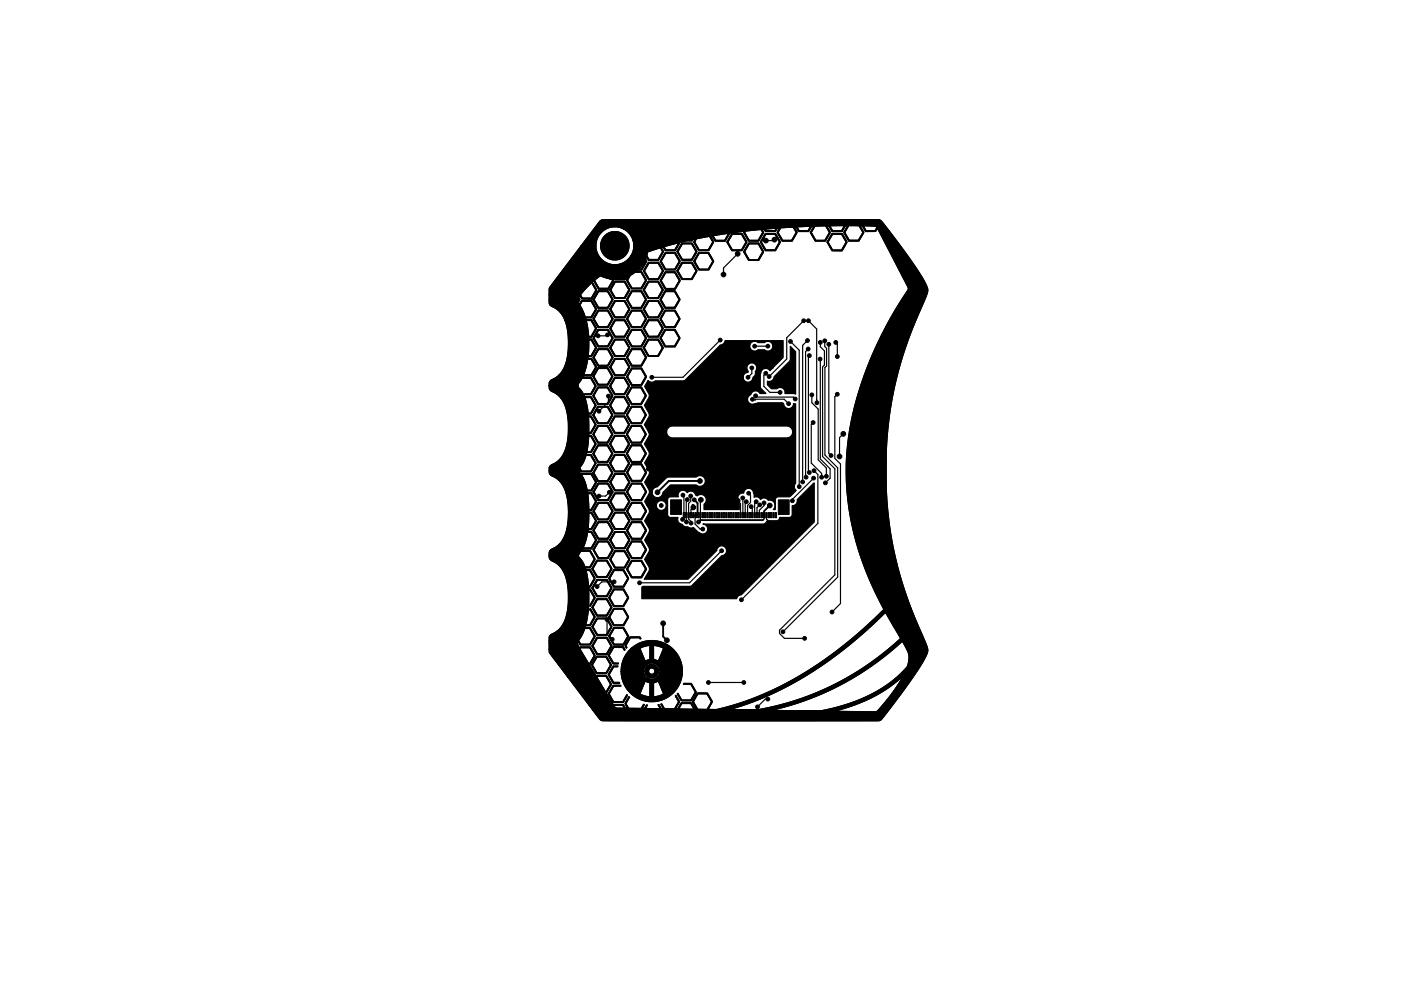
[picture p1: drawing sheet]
<svg xmlns="http://www.w3.org/2000/svg" width="297mm" height="210mm" viewBox="0 0 297 210" stroke-linecap="round" stroke-linejoin="round" font-family="sans-serif">
<g fill="#000" stroke="#000" stroke-width=".21">
<path d="M128.3 49.9a3 3 0 0 1 4.7 .8 3 3 0 0 1-1.9 4.4 3 3 0 0 1-3.8-3h.5a2.51 2.51 0 0 0 3.7 2.3 2.51 2.51 0 0 0 .3-4.3 2.51 2.51 0 0 0-3.9 1.7l-.1 .3h-.5a2.98 2.98 0 0 1 1-2.2zM130.3 59.7h2.2l1 1.7-1 1.9h-1.5a.7 .7 0 0 1-1-.6l-.7-1.2h.2l1 1.6h1.9l.6-1a.77 .77 0 0 0-.1-1.3l-.6-1h-1.4a.97 .97 0 0 0-1 .9l-.4 .8h-.2zM137.5 55.6h2.1l.8 1.3a.79 .79 0 0 1 0 1.1l-.8 1.3h-2.1l-1.1-1.8h.3l.9 1.6h1.9l.3-.5a1.28 1.28 0 0 0 .5-1.5l-.8-1.3h-1.9l-.9 1.7h-.3zM137.5 59.7h2.1l.8 1.4a.73 .73 0 0 1-.1 1.1l-.7 1.1h-2.2l-1-1.8h.2l1 1.6h1.9l.2-.4a1.78 1.78 0 0 0 .6-1.4l-.9-1.4-1.8-.1-1 1.7h-.2zM141 53.6h2.2l.6 1.1a.97 .97 0 0 1 0 1.6l-.6 1h-1.5a.74 .74 0 0 1-1.1-.7l-.6-1.2h.2l1 1.7h1.8l1-1.7-.6-.9a.76 .76 0 0 0-1-.7h-1.3l-.9 1.6h-.2zM141 57.7h2.2l1 1.8-1 1.9h-1.5a.82 .82 0 0 1-1.1-.7l-.6-1.2h.2l1 1.7h1.8l1-1.7-.8-1.5a2.08 2.08 0 0 0-1.8-.1 1.28 1.28 0 0 0-.8 1l-.4 .6h-.2zM144.6 51.5l2.1 .1 .7 1a.93 .93 0 0 1-.1 1.6l-.6 1h-2.1l-1.1-1.8h.3l.9 1.6h1.9l.6-1a.82 .82 0 0 0-.1-1.3l-.5-1h-1.9l-.9 1.7h-.3zM144.5 55.7l2.2-.1 .5 .8a1.68 1.68 0 0 1 .5 1.3l-.9 1.6h-2.2l-1.1-1.8a.89 .89 0 0 1 .7 .8l.5 .8h.2h1.7l.5-.7a.97 .97 0 0 0 .2-1.3l-.7-1.3h-1.9l-.9 1.6h-.3zM148.1 53.6h1.5a.72 .72 0 0 1 1 .6l.3 .5a.92 .92 0 0 1 0 1.5l-.1 .1a1.09 1.09 0 0 1-.8 1h-1.9l-1-1.9h.2l1 1.7h1.8l.7-1.1a.74 .74 0 0 0-.1-1.2l-.6-1h-1.8l-1 1.6h-.2zM155.1 49.5h2.2l1 1.7v.3a2.99 2.99 0 0 1-1.1 1.7h-2l-1.1-1.8h.3l.9 1.6h1.9l.5-.9a.97 .97 0 0 0 0-1.6 .98 .98 0 0 0-1.5-.8h-.9l-.7 1.2a.37 .37 0 0 1-.5 .4zM127.2 46.9l.5-.3h1.3h57.2a.93 .93 0 0 1 .9 .6l1 1.2a73.3 73.3 0 0 1 8.4 12.3 3.5 3.5 0 0 1-.5 3l-2.6 6.2-1.7 4.7-1.3 4.5-1.2 5.4-.8 5.2-.4 5-.1 7.6 .2 4.2a82.9 82.9 0 0 0 8.2 29.9 2.85 2.85 0 0 1-.3 3.4l-2.7 4.3-4.9 6.7a5.3 5.3 0 0 1-2 2.1h-58.5a1.35 1.35 0 0 1-1.3-1l-.8-1h51.2l8 .1a1.38 1.38 0 0 0 1.6-.8 29.5 29.5 0 0 0 4.9-6.8 32.1 32.1 0 0 1-14.5 7.5h-51.2l-.1-.2h38.1l9.7 .1a35.1 35.1 0 0 0 16.6-7.1l1.2-1.2a4 4 0 0 0 .5-5.5l-.5-.9-.3 .3a60.5 60.5 0 0 1-27.2 14.3h-38.1l-.1-.2 34.6 .1a58.1 58.1 0 0 0 30.7-15.2l-3.2-5.4a85.6 85.6 0 0 1-26.3 18.2l-6.6 2.3h-29.2l-.7-.8h5.2a1.23 1.23 0 0 0 1.6 .5h.6l-.3-.5h-7.1l-4.6-6.1h6.2l1.9 3.2 1-1.6-.9-1.7-8.2 .1-3.2-4.3a1.78 1.78 0 0 1-.7-1.6h6.6l1.9 3.1h.1l1-1.7-1-1.6-1.9-.1-.1 .3h-6.6v-1.3h6l.4 1.1 .2-.2h2.2l.6 1.1a.91 .91 0 0 1 0 1.5 1.39 1.39 0 0 1-.8 1.1l1.4 2.4 2.2-.1 .6 1a.96 .96 0 0 1 .2 1.4l-.7 1.1a.44 .44 0 0 0 .2 .7l1.1 2h2.2l.4 .7h.4a1.11 1.11 0 0 1 0-1.8l.3-.6 .2 .1-.7 1.2a1.38 1.38 0 0 0 .6 1.2h2.5l.6-.9 .1 .1-.4 .8h.4l.5-.8 .2 .1-.4 .7h3l-.4-.8h.2l.5 .9 .4-.1-.5-.9 .2-.1 .6 1 2.1 .1 .2-.3a1.47 1.47 0 0 0 .5-1.5l-.5-.9 .1-.2 .5 .9a.79 .79 0 0 1-.1 1.2l-.4 .8 3.8 .1-.7-1.2h-1.8l-.7 1.1h-.3l.8-1.3h2.2l.8 1.3 .3 .1-.9-1.5 .2-.1 .9 1.5 1.5 .1a.76 .76 0 0 0 .9-.7l.5-.9-.9-1.7h-1.9l-1 1.7h-.2l1.1-1.9h1.4a1.17 1.17 0 0 1 1.3 1l.4 .9-.8 1.6h1.1a34.2 34.2 0 0 0 9.6-2.8 84.7 84.7 0 0 0 23.5-15.6l3-2.8-.6-1.1a59.7 59.7 0 0 1-7.4-26.1l.1-6.1 .5-3.7 .5-3.3a71.2 71.2 0 0 1 5.1-15.3 99.6 99.6 0 0 1 7-12.5l-6.6-12.7-.3 .6h-2.2l-.7-1.2h.3l.2 .4a.8 .8 0 0 0 1.1 .6h.3a.71 .71 0 0 0 .8 0 .71 .71 0 0 0 .3-.8l-.6-.1-2.8-.1 .3 .7a1.13 1.13 0 0 1-.1 1.7l-.5 .9h-2.1l-1.1-1.9h.2l1 1.7h1.9l.7-1.3a.63 .63 0 0 0-.1-1l-.5-.8h-2.1l-.9 1.4h-.2l.8-1.4h-.4l-.8 1.2h-2.1l-.7-1.2h.3l.5 1h1.9l.6-1h-3.7l.8 1.4-1.1 1.9h-2.2l-1-1.9h.2l.2 .4a1.93 1.93 0 0 0 1 1.3h.9a.82 .82 0 0 0 1.2-.7l.2-.3a.81 .81 0 0 0-.1-1.4l-.1-.2a.62 .62 0 0 0-.9-.5l-.9 .1a.92 .92 0 0 0-1.2 .8l-.3 .5h-.2l.7-1.3h-.4l-.6 1.1h-2.1l-.7-.9h.3l.4 .7h1.9l.5-.9-3.4 .2 .1 .2a1.01 1.01 0 0 1 .2 1.5l-.7 1.3h-2.2l-1-1.8 .2-.1 .9 1.7h1.9l1-1.7-.4-.8a.77 .77 0 0 0-1.1-.3l-1.8 .2-.5 .9-.2-.1 .4-.8h-.4l-.4 .7h-2.1l-.3-.5-.4 .1a.9 .9 0 0 1-.1 1.4l-.6 1-2.2 .1-1-1.9h.2l1 1.7h1.8l1-1.7-.3-.6-3.4 .4-.1 .2h-.2v-.2l-2.3 .3a.86 .86 0 0 0-1.1 .8l-.6 1h-2l-.2-.2a.99 .99 0 0 0-.7-.9h-.1l.6 1.2-1 1.9h-2.2l-1-1.9h.2l1 1.7h1.1a.81 .81 0 0 0 1.2-.7l.1-.3a.81 .81 0 0 0 0-1.4l-.3-.4-2 .3a.96 .96 0 0 0-1.1 .8h-.2l.3-.6-.5 .2-.2 .2h-1.1l-.8 .2a1.05 1.05 0 0 0-1.1 1l-.5 .9h-2.2l-.4-.8-.3 .2a.89 .89 0 0 1 0 1.5l-.7 1.1h-2.1l-.5-.7-.1 .4 .2 .6-1 1.8h-.9l-.3 .3h1.1l.9 1.4a.89 .89 0 0 1-.3 1.3l-.1 .3a.84 .84 0 0 1-1.3 .7h-1.3l-1-1.8h.2l.9 1.6h1.9l.7-1.1a.89 .89 0 0 0-.2-1.3l-.5-.9h-1.2l-1 .6-.6 1.1h-.2l.4-.9-.4 .2-.3 .5-2.6-.1a1.44 1.44 0 0 1-.5 1.4l-.4 .8h-2.2l-1-1.8-.3 .3 .7 1.1a.76 .76 0 0 1-.1 1.3l-.7 1.1h-2.1l-.5-.6-.2 .3a.88 .88 0 0 1-.1 1.2l.2 .3 .5-.9h2.1l.7 1.1a1.01 1.01 0 0 1-.1 1.6l-.5 1-1.3 .1 .1 .3h1.2l.6 1.2a.93 .93 0 0 1 0 1.5l-.3 .5a.82 .82 0 0 1-1 .6l.1 .3h.6l.6 1.1a.89 .89 0 0 1 0 1.5l-.6 1.1-.8 .1v.3h.7l.5 .8a1.2 1.2 0 0 1 .3 1.6l-.8 1.3h-1.7l-.2 .3 1.8 .1 .5 .7a1.38 1.38 0 0 1 .5 1.4l-.9 1.5h-1.6l.2 .4 1.4 .1 .6 1.1a.93 .93 0 0 1 0 1.5l-.6 1-.7 .1 .1 .4h.6l.5 .9a.98 .98 0 0 1 .2 1.5l-.7 1.2h-.5l-.1 .4a1.21 1.21 0 0 1 1.2 1.1 .89 .89 0 0 1 0 1.5l-.5 .8a1.02 1.02 0 0 1-1.1 .4l-.1 .3h1l1.1 1.9-1 1.8h-2.2l-.4-.7-.1 .3 .5 .9 .1-.1h2.2l.6 1.1a.95 .95 0 0 1 0 1.5l-.6 1.1h-1l.1 .3 .9 .1 .7 1.2a.88 .88 0 0 1-.1 1.4l-.7 1.1h-.5v.3l.6 .1 1 1.8-1 1.9h-.8l-.1 .3h.8l.6 1a1.06 1.06 0 0 1 .1 1.6l-.7 1.2h-1.9l-.2 .2 1.9 .1 1 1.8-.7 1.2a.8 .8 0 0 1-1.1 .7h-.3l.1 .3h.9l.9 1.5a.68 .68 0 0 1-.1 1l-.7 1.3h-.4v.3l.4 .1 1 1.8-1.1 1.8v-.2l.9-1.6-1-1.7h-.2l-.1 4.6-.5 2.9h.8l1-1.7-1-1.6 .1-.2 1.1 1.7-.2 .6a2.11 2.11 0 0 1-1.1 1.4h-.7l-.1 .3h1.1l.6 1.2a.87 .87 0 0 1 0 1.4l-.7 1.1h-2.1l-.5-.8-.1 .4h-6v-.5h6.3l.4 .8h1.9l.7-1.2a.69 .69 0 0 0-.1-1.1l-.6-1h-1l-.7 1.5-.6 1h-6.3v-.7l.2-.4a6.2 6.2 0 0 0 3.8-5.8l.1-1.3a14 14 0 0 0-1.2-6.6h5l.5 3.3h.2l1-1.6-.7-1.2a.67 .67 0 0 0-1-.5l-5-.1a5 5 0 0 0-2.5-2.1l-.3-.4-.1-.6h6.2l1 1.5 .4 .9h1l1-1.6-1-1.7h-1.9l-.5 .9h-6.2a1.33 1.33 0 0 1 1.1-1.7h7.8l.6-.9a.78 .78 0 0 0 0-1.4l-.6-1h-.7l-.4 2-.6 1.3h-6.1a5.5 5.5 0 0 0 2.7-4.1l5.1 .1 1-1.7-1-1.6h-.4l-.2 3.2h-4.5l.3-3.5-.1-2.3-.4-1.5h4.6l.3 3a.32 .32 0 0 0 .3 .3 .32 .32 0 0 0 .3-.3l.8-1.4-1-1.7-5.3 .1-.1-.4a5.4 5.4 0 0 0-3.1-3.6h6.5l.8 1.5 .4 1.7h.8l.7-1.1a1.01 1.01 0 0 0-.2-1.5l-.5-.7h-1.9l-.1 .1h-6.5l-.3-.4-.1-1v-.2h6.5l.4 .7h1.9l.6-1a1.03 1.03 0 0 0-.2-1.6l-.4-.7h-.9a5.6 5.6 0 0 1-1.4 2.6h-6.5l.2-.3a6.1 6.1 0 0 0 3.1-3.1h4.8a.73 .73 0 0 0 1.1-.6l.3-.5a.66 .66 0 0 0-.1-1.1l-.6-1.1h-.4l-.3 3.3h-4.8l.1-.3a17.1 17.1 0 0 0 .6-7.1h4.4l.1 3.3a.42 .42 0 0 0 .4 0 .42 .42 0 0 0 .2-.4l.1-.2a1.42 1.42 0 0 0 .4-1.2l-.8-1.5h-4.8l-.1-.1a7.7 7.7 0 0 0-1.5-3.9h5.2l.7 3.2h.5l1-1.6-1-1.6h-6.4l-.8-.8a2.92 2.92 0 0 1-1.6-1.3v-.5h6.2v.3l1.1 1.5h1.5l.6-1.1a.79 .79 0 0 0 0-1.3l-.6-1-1.8 .1-.8 1.1v.4l-6.2-.1a1.19 1.19 0 0 1 .9-1.3l1.2-.9h6.8l.7-1.1a.88 .88 0 0 0-.2-1.3l-.5-.9h-.7l-.8 3.3h-5.3l.3-.3a7.3 7.3 0 0 0 1.5-3.8h5l.6-1a.78 .78 0 0 0 0-1.3l-.6-1h-.4l-.2 3.3h-4.4l.1-.2a15.5 15.5 0 0 0-.6-7.2h4.5l.5 3a.36 .36 0 0 0 .3 .4 .36 .36 0 0 0 .4-.4l.8-1.3-1-1.7h-5.5a6.3 6.3 0 0 0-3.1-3.2h6.3l1.1 2.4h.3h.9l1-1.6-.5-.8a.97 .97 0 0 0-.9-.9h-.7a.91 .91 0 0 0-1.2 .9h-6.3l-.3-.4v-.7h6v.3a.43 .43 0 0 0 .1-.7l-.1 .4h-6v-1.2h6.7l.4 .7h1.9l.9-1.6-.8-1.5-2.4 2.4h-6.7l.1-1.4 1.1-1.6h8.5l.9 1.7h1.9l.5-.9a.75 .75 0 0 0 .3-1.1l-.6-.1h2.6a.64 .64 0 0 0 .9-.2l-.9 .2h-2.6l-1.8-.6-1.2 1h-8.5l1.9-2.4h16a.56 .56 0 0 0 .8-.6l.6-1.1-.1-.2-1.3 1.9h-16l3.7-4.9h3.2v.2a4 4 0 0 0 3 3.6 4 4 0 0 0 4.4-1.8h3.3l.1 .2a.82 .82 0 0 0 1.2 .6h.4a.72 .72 0 0 0 1.1-.6l.3-.5a.58 .58 0 0 0 0-1l-.2-.3-1.9 .6a.85 .85 0 0 0-1 1h-3.3l.4-.9 .2-.9h6.4l.4 .6h1.8l.9-1.5-3.1 .9h-6.4l-.2-1.5h12.4h-12.4l-.4-.9h17.4l.6 1h1.8l.9-1.5-3.3 .5h-17.4l-.7-.8-.8-.6h29.9l.2 .3h1.9l.2-.5-2.3 .2-30.1-.1a4 4 0 0 0-5.7 3.7h-3.2zM158.7 51.5h2.2l.6 1.2a.92 .92 0 0 1 0 1.5l-.6 1.1h-2.1l-1.1-1.9h.2l.6 1.1a.77 .77 0 0 0 1.2 .6h1l1-1.7-1-1.7h-1.9l-.6 1.2a.34 .34 0 0 1-.5 .4z"/>
<path d="M162.3 49.5h2.1l.5 .8a1.27 1.27 0 0 1 .4 1.3l-.9 1.6h-2.1l-1.1-1.9h.3l.6 1.1a.66 .66 0 0 0 .9 .6h1.3l.5-.8a.89 .89 0 0 0 .1-1.5l-.6-1h-1.2a.78 .78 0 0 0-1.1 .7l-.5 .9h-.3zM176.4 49.5h2.2l.7 1.2a.88 .88 0 0 1-.1 1.4l-.7 1.1h-1.5a1.06 1.06 0 0 1-1.2-.9l-.4-.9h.2l.9 1.6h1.9l1-1.6-1-1.7h-1.9l-.9 1.7h-.2zM126.7 78.1l2.2-.1 .7 1.2a1.21 1.21 0 0 1-.2 1.7l-.1 .1a.82 .82 0 0 1-1.1 .7h-1.5l-1-1.8h.2l1 1.6h1.9l.9-1.6-.9-1.7h-1.9l-1 1.7h-.2zM126.8 61.7h2.1l.6 1a1 1 0 0 1 .1 1.5l-.7 1.2h-2.1l-1.1-1.8h.3l.9 1.6h1.9l1-1.6-1-1.7h-1.9l-.7 1.2a.44 .44 0 0 1-.5 .4zM126.8 74h2.1l.7 1.2a.74 .74 0 0 1 .1 1.3l-.4 .6a.75 .75 0 0 1-1.1 .6h-1.4l-1-1.8h.2l.9 1.6h1.9l1-1.7-1-1.6h-1.9l-.9 1.7h-.2zM126.8 65.8h2.1l.6 1a1.06 1.06 0 0 1 .3 1.2l-.9 1.5h-2.1l-1.1-1.9h.3l.9 1.7h1.2a.81 .81 0 0 0 1.1-.7l.6-1-1-1.6h-1.9l-.9 1.6h-.3zM126.8 69.9h2.1l.6 1a.98 .98 0 0 1 .1 1.6l-.7 1.1h-2.1l-1-1.9a.68 .68 0 0 1 .6 .7l.5 1h1.9l.8-1.3a1.11 1.11 0 0 0-.4-1.4l-.3-.4a2.4 2.4 0 0 0-1.8-.2h-.2l-.6 1.1a.35 .35 0 0 1-.2 .4 .35 .35 0 0 1-.3 .1zM130.3 63.8h2.2l1 1.8-1 1.8h-1.3a.84 .84 0 0 1-1.3-.7l-.6-1.1h.2l.9 1.6h2l.6-1a.8 .8 0 0 0-.1-1.3l-.5-.9h-1.9l-1 1.6h-.2zM130.3 72h2.2l.3 .4a2.34 2.34 0 0 1 .6 1.6l-.9 1.6h-2.2l-1-1.8h.2l.2 .4a1.84 1.84 0 0 0 .9 1.2h1.8l.8-1.4a2.11 2.11 0 0 0-.7-1.6l-.1-.3h-1.2a1.08 1.08 0 0 0-1.3 1l-.4 .7h-.2zM130.3 76h2.2l1 1.9-1 1.8h-2.2l-1-1.8h.2l1 1.6h1.9l.7-1.2a1 1 0 0 0-.3-1.4 .79 .79 0 0 0-1.2-.7h-.4a1.02 1.02 0 0 0-1.2 .9l-.5 .8h-.2zM130.3 67.8h2.2l.2 .5a2.13 2.13 0 0 1 .7 1.6l-.9 1.6h-2.2l-1-1.8h.2l1 1.6h1.9l.2-.4a1.63 1.63 0 0 0 .6-1.4l-.2-.5a1.19 1.19 0 0 0-1-1h-1.5l-1 1.7h-.2zM133.9 78.1h2.1l.7 1.1a.88 .88 0 0 1 0 1.4l-.7 1.2h-1.4a1 1 0 0 1-1.2-.9l-.5-1h.2l.5 1a.78 .78 0 0 0 1.2 .7h1.1l1-1.7-1-1.6h-1.9l-.9 1.6h-.2z"/>
<path d="M133.9 69.9h2.1l.8 1.3a.74 .74 0 0 1-.1 1.2l-.7 1.2h-2.1l-1-1.9h.2l.9 1.7h1.9l.9-1.7-.9-1.6h-1.9l-.9 1.6h-.2zM133.9 74h2.1l.3 .4a2.29 2.29 0 0 1 .7 1.7l-1 1.6h-2.1l-1-1.9h.2l.9 1.7h1.9l.9-1.7-.9-1.6h-1.9l-.9 1.6h-.2zM133.9 61.7h2.1l.8 1.3a.79 .79 0 0 1-.1 1.3l-.7 1.1h-2.1l-1-1.9h.2l.9 1.7h1.9l1-1.6-1-1.7h-1.9l-.9 1.6h-.2zM133.9 65.8h2.1l.7 1.1a.94 .94 0 0 1-.1 1.5l-.6 1.1h-2.1l-1-1.8h.2l.9 1.6h1.9l1-1.6-1-1.7h-1.9l-.9 1.7h-.2zM137.4 67.8h1.6a.75 .75 0 0 1 1 .7l.6 1.2-1 1.8h-1.5a.71 .71 0 0 1-1-.6l-.7-1.2h.2l1 1.6h1.9l.9-1.6-.9-1.7h-1.9l-1 1.7h-.2zM137.4 63.8l2.2-.1 1 1.9-1 1.8h-2.2l-1-1.8a.89 .89 0 0 1 .7 .8l.1 .2a.82 .82 0 0 0 1.2 .6h1.1l.9-1.6-.9-1.6h-1.9l-1 1.6h-.2zM137.4 72h2.2l1 1.8-1 1.8h-2.2l-1-1.8h.2l1 1.6h.9h1l.9-1.6-.9-1.6h-2l-.9 1.6h-.2zM141 65.8h2.1l.7 1.2a.9 .9 0 0 1 0 1.4l-.7 1.1h-2.1l-1-1.9h.2l.9 1.7h1.9l.6-1a.75 .75 0 0 0 0-1.3l-.6-1h-1.9l-.9 1.6h-.2zM141 61.7h2.1l.3 .4a2.29 2.29 0 0 1 .7 1.7l-1 1.6h-2.1l-1-1.8h.2l.9 1.6h1.9l1-1.7-1-1.6h-1.9l-.9 1.7h-.2zM141 69.9h2.1l.7 1.1a.91 .91 0 0 1 0 1.5l-.7 1.1h-2.1l-1.1-1.9h.3l.9 1.7h1.9l1-1.7-1-1.6h-1.2h-.7l-.9 1.6h-.3zM126.7 90.3h2.2l.7 1.2a.84 .84 0 0 1 0 1.3l-.7 1.2h-2.1l-1.1-1.8h.2l1 1.6h1.8l1-1.7-1-1.6h-1.3h-.5l-1 1.7h-.2zM126.7 98.5h2.2l.7 1.3a.86 .86 0 0 1-.1 1.3l-.6 1.1h-1.4a1.03 1.03 0 0 1-1.3-.9l-.5-1a.52 .52 0 0 1 .5 .6l.7 1.1h1.9l.9-1.7-.9-1.6h-1.9l-1 1.6h-.2z"/>
<path d="M126.7 86.2h2.2l.7 1.2a.83 .83 0 0 1 0 1.3l-.7 1.2h-2.2l-1-1.8h.2l1 1.6h1.9l.9-1.6-.5-1a.8 .8 0 0 0-1.2-.7h-.9a2.25 2.25 0 0 0-1.1 1.4l-.1 .3h-.2zM126.8 94.4h2.1l.3 .6a1.82 1.82 0 0 1 .6 1.5l-.9 1.6h-2.2l-1-1.9h.2l1 1.7h1.9l.9-1.7-.9-1.6h-1.9l-1 1.6h-.2zM126.7 82.1h2.2l.6 1.1a.95 .95 0 0 1 0 1.5l-.6 1.1h-2.2l-1-1.9h.2l.6 1.1a.76 .76 0 0 0 1.2 .6h1l1-1.6-1-1.7h-1.8l-1 1.6h-.2zM130.3 92.4h2.2l.7 1.2a.81 .81 0 0 1-.1 1.3l-.7 1.1h-2.1l-1-1.8h.2l.9 1.6h1.9l.7-1.1a1 1 0 0 0-.2-1.4l-.5-.7h-1.2a.77 .77 0 0 0-1.1 .6l-.5 1h-.2zM130.3 84.1h2.1l.6 1a1.08 1.08 0 0 1 0 1.8l-.5 .9h-2.2l-1.1-1.8h.3l.9 1.6h1.9l.6-.9a.82 .82 0 0 0 0-1.4l-.6-.9h-1.9l-.9 1.6h-.3zM130.3 96.5l2.2-.1 .5 1a1.11 1.11 0 0 1 0 1.7l-.5 1h-1.9a1.25 1.25 0 0 1-.9-1l-.5-.8h.3l.9 1.6h1.9l.5-.8a.98 .98 0 0 0 .3-1.1l-.4-.7a.8 .8 0 0 0-1.2-.7h-1.1l-.9 1.7h-.3zM130.3 88.3h2.2l.6 1a1.02 1.02 0 0 1-.1 1.6l-.5 1h-2.2l-1.1-1.8h.3l.5 1a.81 .81 0 0 0 1.2 .6h1.1l.6-.9a.77 .77 0 0 0 0-1.3l-.6-1-1.9-.1-.9 1.7h-.3zM130.3 80.1h2.1l.6 1a1.01 1.01 0 0 1 0 1.6l-.5 1h-2.2l-1.1-1.8h.3l.9 1.7h1.9l.8-1.5a1.73 1.73 0 0 0-.6-1.5l-.2-.4-1.9 .1-.5 .8a1.04 1.04 0 0 1-.7 .8zM133.9 98.5l2.1-.1 .8 1.3a.84 .84 0 0 1-.1 1.3l-.1 .2a1.13 1.13 0 0 1-.9 .9h-1.8l-1-1.8h.2l.9 1.6h1.9l1-1.6-1-1.7h-1.9l-.7 1.2a.39 .39 0 0 1-.4 .4zM133.9 90.3h2.1l.7 1.2a.87 .87 0 0 1-.1 1.4l-.6 1.1h-2.1l-1.1-1.9h.2l1 1.7h1.1a.81 .81 0 0 0 1.2-.7l.1-.3a.73 .73 0 0 0 .1-1.2l-.6-1.1h-1.9l-1 1.6h-.2zM133.8 82.1h2.2l.6 1a1.01 1.01 0 0 1 0 1.7l-.6 1h-2.1l-1.1-1.8h.2l1 1.6h1.9l.9-1.7-.6-1.1a.76 .76 0 0 0-1.2-.5h-1l-1 1.7h-.2zM133.8 94.4h2.2l.5 .9a1.25 1.25 0 0 1 .4 1.2l-.9 1.6h-2.1l-1.1-1.9a.37 .37 0 0 1 .5 .5l.7 1.2h1.9l.6-1.1a1.02 1.02 0 0 0-.2-1.5l-.4-.7h-1.9l-1 1.6h-.2z"/>
<path d="M133.8 86.2h2.2l.7 1.2a.89 .89 0 0 1-.1 1.4l-.6 1.1h-2.2l-1-1.9h.2l1 1.7h1.9l.5-.9a.8 .8 0 0 0 .1-1.4l-.5-.9a2.2 2.2 0 0 0-1.8-.1h-.2l-1 1.6h-.2zM126.8 110.7h2.1l1 1.7-1 2h-2.1l-.9-1.6-.2-.3h.3l.9 1.7h1.9l1-1.6-1-1.7h-1.9l-.9 1.6h-.3zM126.5 118.8h2.2l.6 1a1.18 1.18 0 0 1-.1 1.8l-.5 .9h-2.2l-1-1.8h.2l1 1.6h1.9l.6-1.1a.67 .67 0 0 0 0-1.1l-.6-1.1h-1.9l-.7 1.2a.37 .37 0 0 1-.1 .3 .37 .37 0 0 1-.4 .1zM126.8 102.5h2.1l.8 1.4 .3 .5-1.1 1.8h-2.1l-.3-.4-.8-1.4h.3l.9 1.6h1.9l1-1.6-1-1.7h-1.9l-.9 1.7h-.3zM126.8 114.8h2.1l.3 .4 .8 1.4-1.1 1.9h-2l-.7-1-.5-.9h.3l.9 1.7h1.9l1-1.7-1-1.6h-1.9l-.9 1.6h-.3zM126.8 106.6h2.1l.3 .5a2.21 2.21 0 0 1 .7 1.5l-1 1.7h-2.1l-1.1-1.8h.3l.9 1.6h1.9l1-1.6-.9-1.6a2.36 2.36 0 0 0-1.8-.1h-.2l-.9 1.7h-.3zM130.3 104.6h2.2l.7 1.2a.92 .92 0 0 1-.1 1.4l-.6 1.1h-1.3a.84 .84 0 0 1-1.3-.8l-.6-1.1h.2l.9 1.6h2l.3-.6a1.21 1.21 0 0 0 .5-1.2l-.8-1.4h-1.9l-1 1.6h-.2zM130.3 100.5h2.2l.5 .9a.97 .97 0 0 1 .3 1.4l-.8 1.3h-1.5a.76 .76 0 0 1-1.1-.6l-.6-1.2h.2l1 1.6h1.9l.5-.8a.9 .9 0 0 0 0-1.5l-.1-.3a.81 .81 0 0 0-1.2-.6h-1.1l-1 1.6h-.2zM130.3 112.8h2.2l1 1.8-1 1.8h-2.2l-1-1.8h.2l1 1.6h1.9l.5-.9a.78 .78 0 0 0 .1-1.3l-.6-1h-1.2a.83 .83 0 0 0-1.2 .7l-.5 .9h-.2zM130.3 108.7h2.2l.7 1.2a.83 .83 0 0 1-.1 1.3l-.6 1.1h-2.2l-1-1.8h.2l1 1.6h1.9l.4-.7a1.06 1.06 0 0 0 .3-1.2l-.7-1.4h-1.9l-1 1.7h-.2zM130.3 116.8h2.2l1 1.9-1 1.8h-2.2l-1-1.8h.2l1 1.6h1.8l.9-1.4a1.77 1.77 0 0 0-.6-1.4l-.2-.5h-1.9l-1 1.7h-.2zM133.9 118.9h2.1l.4 .5a1.84 1.84 0 0 1 .6 1.6l-1 1.6h-1.2a.95 .95 0 0 1-1.4-.8l-.5-1h.2l.9 1.6h1.9l1-1.7-1-1.6h-1.9l-.7 1.2a.32 .32 0 0 1-.1 .3 .32 .32 0 0 1-.3 .1z"/>
<path d="M133.9 102.5h1.3a.86 .86 0 0 1 1.3 .7l.2 .4a.97 .97 0 0 1-.1 1.6l-.6 1h-2l-1.1-1.9h.2l.3 .7a1.15 1.15 0 0 0 .9 1h1.6l1-1.6-1-1.7h-1.9l-.9 1.6h-.2zM133.9 110.7h2.1l.7 1.2a.84 .84 0 0 1 0 1.3l-.7 1.2h-2.1l-1-1.9h.2l.9 1.7h.3a2.25 2.25 0 0 0 1.7-.2l.4-.7a.89 .89 0 0 0 0-1.5l-.5-.9h-1.9l-.9 1.6h-.2zM133.9 114.8h2.1l.2 .3a2.74 2.74 0 0 1 .8 1.8l-1 1.6h-2.1l-1-1.9h.2l.5 .9a.9 .9 0 0 0 1.2 .8h1.1l1-1.7-1-1.6h-1.9l-.9 1.6h-.2zM133.9 106.6h2.1l.7 1.1a.93 .93 0 0 1 0 1.5l-.7 1.1h-2.1l-1-1.8h.2l.9 1.6h1.9l.6-.9a.83 .83 0 0 0 0-1.4l-.2-.3a.83 .83 0 0 0-1.2-.7h-.4a.73 .73 0 0 0-1 .6l-.3 .4a.53 .53 0 0 1-.5 .6zM142.2 106h2.3v3.1h-2.3zM144.9 108.7h.3v1.1h-.3zM145.3 108.7h.3v1.1h-.3zM145.9 108.7h.3v1.1h-.3zM146.3 108.7h.3v1.1h-.3zM146.9 108.7h.3v1.1h-.3zM147.3 108.7h.3v1.1h-.3zM147.9 108.7h.3v1.1h-.3z"/>
<path d="M148.3 108.7h.3v1.1h-.3zM148.9 108.7h.3v1.1h-.3zM149.3 108.7h.3v1.1h-.3zM149.9 108.7h.3v1.1h-.3zM150.3 108.7h.3v1.1h-.3zM150.9 108.7h.3v1.1h-.3zM151.3 108.7h.3v1.1h-.3zM151.9 108.7h.3v1.1h-.3zM152.3 108.7h.3v1.1h-.3zM152.9 108.7h.3v1.1h-.3zM153.3 108.7h.3v1.1h-.3zM153.9 108.7h.3v1.1h-.3z"/>
<path d="M154.3 108.7h.3v1.1h-.3zM154.9 108.7h.3v1.1h-.3zM155.3 108.7h.3v1.1h-.3zM155.9 108.7h.3v1.1h-.3zM156.3 108.7h.3v1.1h-.3zM156.9 108.7h.3v1.1h-.3zM157.3 108.7h.3v1.1h-.3zM157.9 108.7h.3v1.1h-.3zM158.3 108.7h.3v1.1h-.3zM158.9 108.7h.3v1.1h-.3zM159.3 108.7h.3v1.1h-.3zM159.9 108.7h.3v1.1h-.3z"/>
<path d="M160.3 108.7h.3v1.1h-.3zM160.9 108.7h.3v1.1h-.3zM161.3 108.7h.3v1.1h-.3zM161.9 108.7h.3v1.1h-.3zM162.3 108.7h.3v1.1h-.3zM162.9 108.7h.3v1.1h-.3zM163.3 108.7h.3v1.1h-.3zM163.9 108.7h.3v1.1h-.3zM164.3 108.7h.3v1.1h-.3zM165 106h2.3v3.1h-2.3zM126.5 122.9h2.2l.6 1a1.18 1.18 0 0 1-.1 1.8l-.5 .9h-2.2l-1-1.8a.57 .57 0 0 1 .6 .6l.6 1h1.9l.5-.9a.83 .83 0 0 0 0-1.4l-.5-1h-1.9l-1 1.7h-.2zM126.5 131.1h1.4a.87 .87 0 0 1 1.2 .8l.7 1-1.1 1.9h-2.2l-1-1.8a.98 .98 0 0 1 .7 .8l.5 .8h1.9l.5-1a.83 .83 0 0 0 0-1.4l-.5-.9h-1.9l-1 1.7h-.2z"/>
<path d="M126.5 139.2h2.1l.6 1.1a.81 .81 0 0 1 .3 1.1l-.9 1.5h-1.5a.95 .95 0 0 1-1.2-.9l-.5-.9h.2l1 1.6h1.9l.9-1.6-.9-1.7h-1.9l-1 1.7h-.2zM126.5 127h2.2l1.1 1.9-1.1 1.8h-2.2l-1-1.8h.2l1 1.6h1.9l.5-1a1.12 1.12 0 0 0-.1-1.6l-.4-.7h-1.9l-1 1.7h-.2zM126.5 135.2h2.2l1.1 1.8-.2 .4-.9 1.5h-2.1l-1.1-1.9a.52 .52 0 0 1 .5 .6l.7 1.1h1.9l.5-.9a.83 .83 0 0 0 .1-1.4l-.6-1h-1.9l-.5 .9a.82 .82 0 0 1-.7 .7zM130.1 129.1h1.5a.69 .69 0 0 1 1 .6l.3 .5a.92 .92 0 0 1 0 1.5l-.6 1.1h-2.2l-1-1.9h.2l.9 1.7h1.9l1-1.7-1-1.6h-1.9l-.9 1.6h-.2zM130 137.2h2.1l.4 .6-.1 .2-.4-.6h-1.9l-.5 .9a1.01 1.01 0 0 0 .1 1.6v.1a1.03 1.03 0 0 0 1.4 .7v.2a1.01 1.01 0 0 1-1.3-.3l-.9-1.6zM130.1 120.8h2.1l.4 .7a1.51 1.51 0 0 1 .5 1.6l-.8 1.5h-2.2l-1-1.8a.4 .4 0 0 1 .5 .5l.6 1.1h1.2a.74 .74 0 0 0 1.1-.6l.6-1.1-1-1.6h-1.9l-.9 1.6h-.2zM130.1 133.2l2.2-.1 .5 1a1.29 1.29 0 0 1-.1 1.9l-.5 .9h-2.1l-1-1.9h.2l.9 1.7h1.9l.6-1a1.02 1.02 0 0 0-.1-1.6l-.5-.8h-1.9l-.9 1.7h-.2zM130.1 125h2.2l.7 1.2a.9 .9 0 0 1-.1 1.4l-.3 .5a.73 .73 0 0 1-1.1 .6h-1.4l-1-1.9h.2l1 1.7h1.8l.2-.3a2.31 2.31 0 0 0 .7-1.6l-.9-1.4-1.9-.1-.9 1.7h-.2zM133.5 135.2l1.9-.1a.29 .29 0 0 1 .4 .1 .29 .29 0 0 1-.1 .4l-.1-.3h-1.9l-1 1.7 .2 .5a.61 .61 0 0 1-.4-.6 .61 .61 0 0 1 .3-.5zM133.7 137.7l.1-.1h1.9l1.1 2.7 1-.4v-2.9h.8v2.9l1 .4 1.1-2.7-1-.4-1.1-.2h-1.4l-1.5 .6h-1.9a6.5 6.5 0 0 1 9.1 .3 6.5 6.5 0 0 1 0 9 6.5 6.5 0 0 1-9.1 .3h1.9l1 .4 1.1 .2v-.8h.8v.8l1.1-.2 1-.4-1.1-2.7-1 .4v2.1h-.8v-2.1l-1-.4-1.1 2.7h-1.9a6.5 6.5 0 0 1-2.1-4.8h4.8a1.72 1.72 0 0 0 2.5 1.5 1.72 1.72 0 0 0 .1-2.9 1.72 1.72 0 0 0-2.6 1.2v.2h-4.8a6.4 6.4 0 0 1 2-4.7zM130 141.3h1v.2h-.9l-.5 .9a.86 .86 0 0 0 0 1.5l.5 .9h1.2l.1 .1-.6 .1a.86 .86 0 0 1-1.2-.7l-.7-1.2zM130 145.4h1.6l.1 .2h-1.6l-.9 1.6 .9 1.7h1.9l.9-1.5 .1 .1-.8 1.6h-2.2l-.7-1.2a.88 .88 0 0 1 .1-1.5z"/>
<path d="M137.2 141.3a1.45 1.45 0 0 1 2.3 .4 1.45 1.45 0 0 1-1 2.1 1.45 1.45 0 0 1-1.8-1.4h.8a.66 .66 0 0 0 1 .6 .66 .66 0 0 0 .1-1.1 .66 .66 0 0 0-1.1 .3v.2h-.8l.1-.6zM144.9 145h1.7l.7 1.2a.84 .84 0 0 1-.1 1.4l-.3 .5a.8 .8 0 0 1-1.1 .6h-.5a.84 .84 0 0 1-1.3-.7l-.4-.8 .1-.1 .9 1.4h1.9l.6-1.1a.83 .83 0 0 0 0-1.2l-.6-1h-1.6z"/>
<circle cx="130.3" cy="52.1" r="2.7"/>
<circle cx="153.4" cy="58.2" r=".5"/>
<circle cx="156.4" cy="53.8" r=".5"/>
<circle cx="162.4" cy="51" r=".5"/>
<circle cx="164.2" cy="50.8" r=".5"/>
<circle cx="126.8" cy="71.2" r=".4"/>
<circle cx="128.8" cy="71" r=".4"/>
<circle cx="152.2" cy="76.6" r=".4"/>
<circle cx="152.7" cy="72.1" r=".4"/>
<circle cx="159.4" cy="78" r=".4"/>
<circle cx="160" cy="73.4" r=".4"/>
<circle cx="162.4" cy="79.2" r=".4"/>
<circle cx="162.8" cy="73.4" r=".4"/>
<circle cx="163.1" cy="79.9" r=".4"/>
<circle cx="163.6" cy="77.8" r=".4"/>
<circle cx="167.6" cy="72.4" r=".4"/>
<circle cx="170.4" cy="68" r=".4"/>
<circle cx="171.2" cy="72.2" r=".4"/>
<circle cx="171.3" cy="74" r=".4"/>
<circle cx="171.4" cy="68" r=".4"/>
<circle cx="171.6" cy="75.4" r=".4"/>
<circle cx="173.9" cy="76.2" r=".4"/>
<circle cx="173.9" cy="72.6" r=".4"/>
<circle cx="174.9" cy="72.3" r=".4"/>
<circle cx="175.7" cy="73" r=".4"/>
<circle cx="177.2" cy="72.6" r=".4"/>
<circle cx="177.5" cy="75.6" r=".4"/>
<circle cx="127" cy="87.2" r=".4"/>
<circle cx="129" cy="84" r=".4"/>
<circle cx="137.5" cy="99.5" r=".4"/>
<circle cx="138.2" cy="80" r=".4"/>
<circle cx="158.6" cy="80" r=".4"/>
<circle cx="159.5" cy="84.7" r=".4"/>
<circle cx="160.2" cy="84" r=".4"/>
<circle cx="165.4" cy="83.2" r=".4"/>
<circle cx="166" cy="80.8" r=".5"/>
<circle cx="167.2" cy="85.6" r=".4"/>
<circle cx="168.6" cy="84.6" r=".4"/>
<circle cx="172.1" cy="83.8" r=".4"/>
<circle cx="172.4" cy="89.6" r=".4"/>
<circle cx="172.6" cy="99.9" r=".4"/>
<circle cx="173.2" cy="85.4" r=".4"/>
<circle cx="176.2" cy="96.6" r=".4"/>
<circle cx="177.5" cy="83.6" r=".4"/>
<circle cx="178" cy="96.8" r=".5"/>
<circle cx="178.8" cy="92" r=".5"/>
<circle cx="127" cy="105.2" r=".4"/>
<circle cx="129.2" cy="104.4" r=".4"/>
<circle cx="137.7" cy="106.2" r=".4"/>
<circle cx="139.4" cy="104.4" r=".5"/>
<circle cx="140.2" cy="107.2" r=".4"/>
<circle cx="142.2" cy="110.6" r=".4"/>
<circle cx="144.7" cy="110.2" r=".4"/>
<circle cx="144.8" cy="105" r=".4"/>
<circle cx="145.5" cy="110.7" r=".4"/>
<circle cx="145.7" cy="106" r=".4"/>
<circle cx="146.5" cy="105.2" r=".4"/>
<circle cx="146.5" cy="111" r=".4"/>
<circle cx="147" cy="107.6" r=".5"/>
<circle cx="147.2" cy="106" r=".4"/>
<circle cx="148.1" cy="110.7" r=".4"/>
<circle cx="148.4" cy="102" r=".5"/>
<circle cx="148.6" cy="106" r=".5"/>
<circle cx="149" cy="112.2" r=".4"/>
<circle cx="153" cy="116.8" r=".4"/>
<circle cx="156.4" cy="106.2" r=".5"/>
<circle cx="157.5" cy="105.6" r=".4"/>
<circle cx="158.2" cy="106.4" r=".4"/>
<circle cx="158.7" cy="104.6" r=".4"/>
<circle cx="159.3" cy="107.5" r=".4"/>
<circle cx="160.3" cy="106.4" r=".4"/>
<circle cx="161.1" cy="107.1" r=".4"/>
<circle cx="162" cy="106.7" r=".4"/>
<circle cx="163.2" cy="107.2" r=".5"/>
<circle cx="168" cy="106.2" r=".4"/>
<circle cx="169.4" cy="103.2" r=".4"/>
<circle cx="170.2" cy="102.2" r=".4"/>
<circle cx="170.9" cy="101.2" r=".4"/>
<circle cx="171.6" cy="100.2" r=".4"/>
<circle cx="172.5" cy="101.4" r=".4"/>
<circle cx="174.2" cy="101.2" r=".4"/>
<circle cx="175" cy="102.4" r=".4"/>
<circle cx="175.2" cy="101" r=".4"/>
<circle cx="126.6" cy="124.4" r=".4"/>
<circle cx="128.7" cy="131.5" r=".4"/>
<circle cx="129.8" cy="135.6" r=".4"/>
<circle cx="130.2" cy="123.4" r=".4"/>
<circle cx="135.6" cy="123.6" r=".4"/>
<circle cx="140.6" cy="132.2" r=".5"/>
<circle cx="141.4" cy="135.8" r=".5"/>
<circle cx="157.2" cy="127.2" r=".4"/>
<circle cx="166" cy="134" r=".4"/>
<circle cx="170.6" cy="135.4" r=".4"/>
<circle cx="176.4" cy="129.8" r=".4"/>
<circle cx="150.2" cy="144.8" r=".4"/>
<circle cx="157.7" cy="144.8" r=".4"/>
<circle cx="160.6" cy="150" r=".4"/>
<circle cx="162.8" cy="148.3" r=".4"/>
</g>
<g fill="none" stroke="#000" stroke-width=".25">
<path d="M156.4 53.8l-3 3v1.4M164.2 50.8l-.2 .2h-1.6M128.8 71l-.2 .2h-1.8M152.7 72.1l-7.9 7.9h-6.6M159.4 78v1.2l-.8 .8M160 73.4h2.8M162.4 79.2l-.4 .4v2.4l1.2 1.2h2.2M167.6 72.4l1.9 1.9v28.9M170.4 68l-3.6 3.6v4.6l-3.7 3.7M171.2 72.2l-1 1.1v28.9M171.3 74l-.5 .6 .1 26.6M171.4 68l1.8 1.8v15.6"/>
<path d="M171.6 75.4l-.2 .2v24.4l.2 .2M173.9 76.2v21.2l2.1 2v2l-1 1M173.9 72.6v1l.9 .8v3l-.4 .4v19l2.6 2.6v22.6l-11.7 11.7v.7l1 1h4.3M174.9 72.3v1.2l.4 .4v3.7l-.4 .4v18.5l2.7 2.7v23.2l-11.6 11.6M175.7 73v23.2l.5 .4M177.2 72.6l.3 .4v2.6M129 84v1.2l-2 2M159.5 84.7l.7 .1v-.1h6.1l.9 .9M160.2 84v.2h8l.4 .4M172.1 83.8v1.6l1.4 1.4v10.8l1.7 1.7v1.7M172.4 89.6l-.4 .4v8.2l2.2 2.2v.8M172.6 99.9l.8 .8v10.3l-16.2 16.2"/>
<path d="M177.5 83.6l-.5 .6v13l1.2 1.2v29.6l-1.8 1.8M178.8 92l-.8 .8v4M129.2 104.4l-.8 .8h-1.4M144.8 105l.2 .2v4.7l-.3 .3M145.7 106l-.2 .2v4.5M146.5 105.2v1.1l-.5 .5v3.3l.5 .5v.4M147 109.4h.4M147 107.6l-.5 .5v1.2M147 109.3v.1M147 109.3h.1M148 109.3l-.6 .1v1.8l1 1h.6M148.5 106.1v4.2"/>
<path d="M153 116.8l-6.8 6.8h-10.6M156.4 106.2l.6 .6v2.5M157.5 105.6v3.7M158.2 106.4l-.2 .3v2.6M158.7 104.6l.4 .4v1.6l-.6 .6v2.1M159.3 107.5l.2 .2v1.6M160.3 106.4l-.3 .4v2.5M161.1 107.1l-.6 .6v1.6M161.5 109.3h.5M162 106.7v.6l-1 1v1M162 108.4v1.7l-.3 .2M162.5 109.3v.8l.4 .4"/>
<path d="M172.5 101.4l-4.5 4.5v.3M128.7 131.5v3.1l1.1 1M130.2 123.4h-2.6l-1 1M150.2 144.8h7.5M162.8 148.3h-.5l-1.7 1.7"/>
</g>
<path d="M147.2 106l.7 .7v2.2l-.5 .5M148.4 102h-6.6l-2.4 2.4M148.6 106l-.1 .1M161.7 110.3h-13.2l-.4 .4M163.2 107.2l-1.2 1.2M140.6 132.2v2.8l.8 .8" fill="none" stroke="#000" stroke-width=".4"/>
<path d="M137.4 80.7a1.03 1.03 0 0 0 1.5 .1h6l1.1-.9h11.6a1.04 1.04 0 0 0 .9 1.2 1.04 1.04 0 0 0 1.1-1l.5-.6 .1-.8a1.04 1.04 0 0 0-.1-1.4 1.04 1.04 0 0 0-1.4 0 1.04 1.04 0 0 0-.1 1.5v.2a1.03 1.03 0 0 0-1 .9h-11.6l6.6-6.6h6.4v.3a1.04 1.04 0 0 0 .6 .8 1.04 1.04 0 0 0 1.1-.2l1.4 .1a1.04 1.04 0 0 0 1.5-.2 1.04 1.04 0 0 0-.1-1.4 1.04 1.04 0 0 0-1.4 0l-1.4-.1a1.04 1.04 0 0 0-1.7 .7h-6.4l.1-.1a1.03 1.03 0 0 0 1-.9h12.3v3.6l-2.8 2.8v-.2a1.09 1.09 0 0 0-1.3-.2 1.09 1.09 0 0 0-.7 1v2.8l1.2 1.4h-1.3a1.04 1.04 0 0 0-1-.6 1.04 1.04 0 0 0-.9 .8 1.08 1.08 0 0 0-.5 1.6 1.08 1.08 0 0 0 1.5 .3l.5-.1h5.2l.3 .2a1.04 1.04 0 0 0 1 1 1.04 1.04 0 0 0 1-1.1l.5 .1v16.8a1.03 1.03 0 0 0 .1 1.6l-1.4 1.3h-2.4l-.4 .2-.2 .4v2.1h-.5a1.14 1.14 0 0 0 .3-1.4 1.14 1.14 0 0 0-1.3-.5 1.03 1.03 0 0 0-1.6-.2 1.03 1.03 0 0 0-1.4-.5l-.1-.9a1.04 1.04 0 0 0-1.1-1 1.04 1.04 0 0 0-1 1 1.03 1.03 0 0 0-1.1 .6 1.03 1.03 0 0 0 .1 1.2v1.7h-7.4v-1.2a1.14 1.14 0 0 0 .2-1.6 1.14 1.14 0 0 0-1.7-.1l-.3-.1a1.07 1.07 0 0 0-1.8-.6 1.04 1.04 0 0 0-1.3-.4 1.04 1.04 0 0 0-.6 1.3h-1.7l-.5 .3-.1 3.4a.64 .64 0 0 0 .7 .7h1.6l-.1 .1a1.05 1.05 0 0 0 .9 1.3 1.19 1.19 0 0 0 1.3 .6l.5 .2 .6-.1 .9 .9a1.2 1.2 0 0 0 1.3 .4 1.2 1.2 0 0 0 .8-1.1 1.03 1.03 0 0 0-1-.9h12.8l.4-.2 .5-.5h1.6a.71 .71 0 0 0 1-.7h2l.5-.2 .2-.5v-1.8a1.03 1.03 0 0 0 1-1.3l3.6-3.5v8.2l-15.4 15.5-.7 .2-.3 .6h-20.1v-2.4l.2-.2h9.9l.4-.1 6.4-6.4a1.04 1.04 0 0 0 1-1.1 1.04 1.04 0 0 0-1-1 1.04 1.04 0 0 0-1 1l-6.1 6.1h-9.3l1.1-2.1-.1-.6-.9-1.5 1-2-.1-.6-.9-1.5 1-2-.8-1.7a.34 .34 0 0 1-.1-.6l.9-1.7-.1-.5-.5-1h2.1a1.04 1.04 0 0 0 1.4 1.1 1.04 1.04 0 0 0 .3-1.7 1.04 1.04 0 0 0-1.7 .4v.2h-2.1l-.4-.7 1-2.1h.6a1.14 1.14 0 0 0 1 1.3 1.14 1.14 0 0 0 1.2-1.1l1.6-1.6h5.5a1.14 1.14 0 0 0 1.6-.1 1.14 1.14 0 0 0 0-1.5 1.14 1.14 0 0 0-1.6-.1l-6.1 .1-2.1 2-.7 .3-.4 .7h-.6l-1-2 1-2-.1-.5-.9-1.6 1-1.9-.1-.5-1-1.6 1-1.8-.1-.8h3.8l.4 .9 .9 .4h24.2l.7-.2 .4-.4 .2-.6-.2-.6-.4-.5-.7-.2h-24.2l-.9 .3-.4 .9h-3.8l-.6-1a.84 .84 0 0 1 .1-1.2l.7-1.4-1.1-2 .9-1.6 .2-.5-1-1.9zM167.6 73.5l1.1 1.1v9l-2.3-.1a1.03 1.03 0 0 0-.5-1.1 1.03 1.03 0 0 0-1.2 .1h-1.2l-.8-.8v-.8a1.03 1.03 0 0 0 1.4-1l3.4-3.4zM146.8 107.1h.3v1h-.3z" fill="#000" stroke="#000" stroke-width=".25"/>
</svg>
